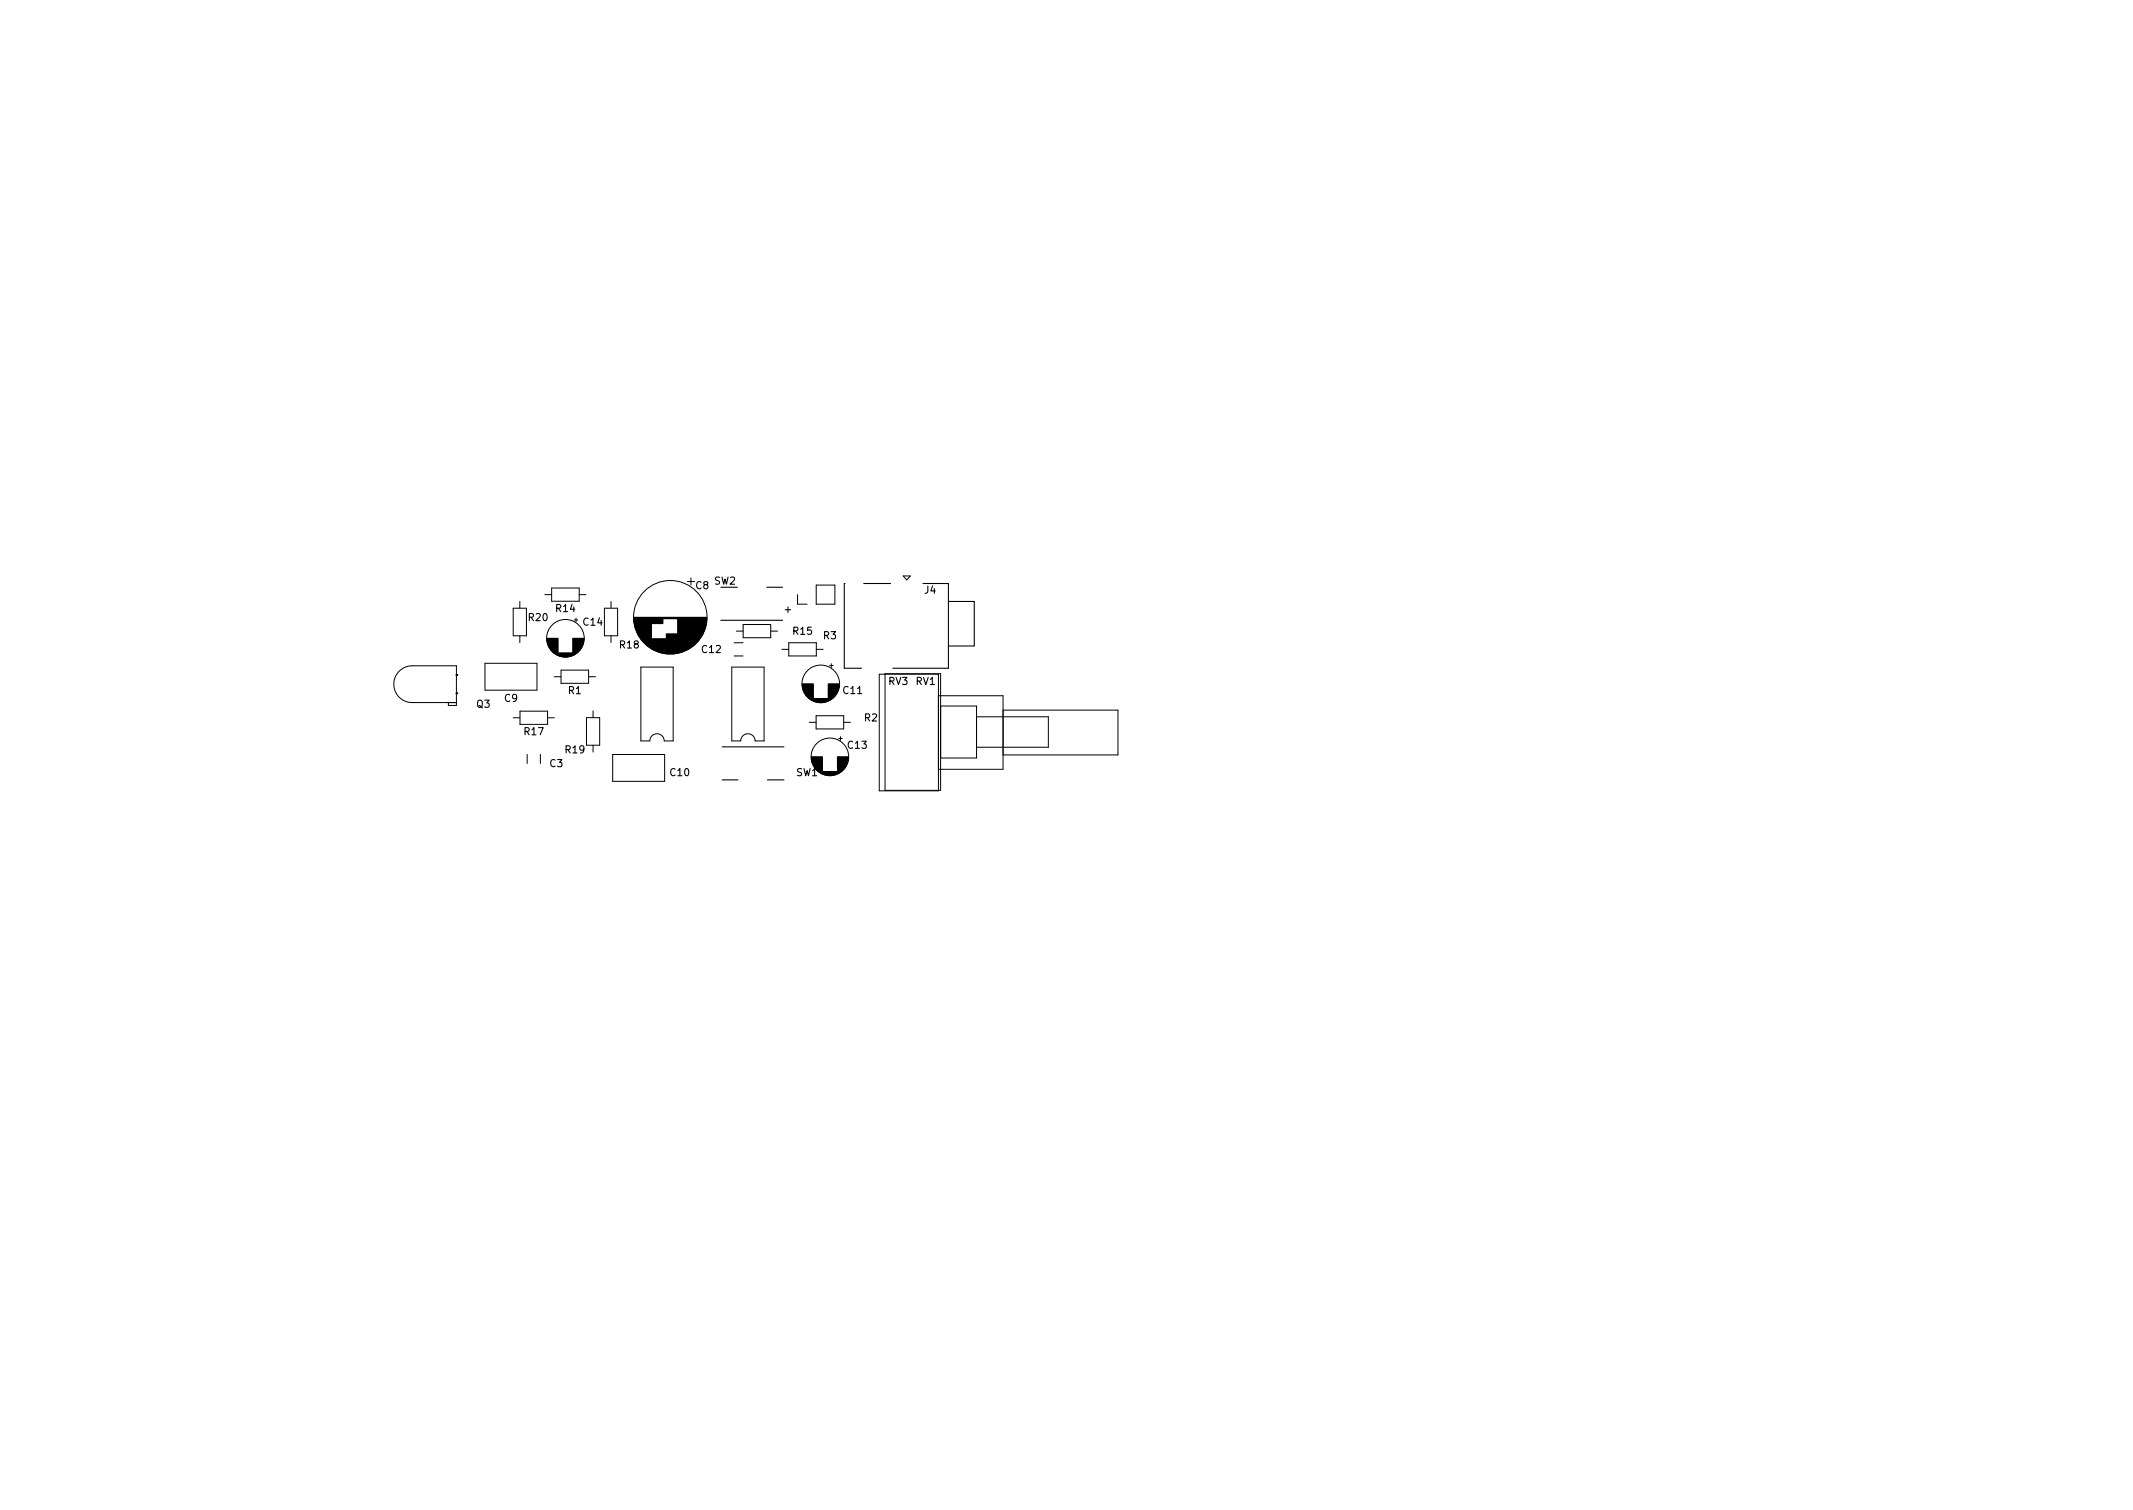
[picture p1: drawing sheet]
<svg xmlns="http://www.w3.org/2000/svg" width="297mm" height="210mm" viewBox="0 0 297 210" stroke-linecap="round" stroke-linejoin="round" font-family="sans-serif">
<defs><g id="words">
<g font-size="1.4">
<text x="96.9" y="82">C8</text>
<text x="99.5" y="81.4">SW2</text>
<text x="128.8" y="82.7">J4</text>
<text x="73.7" y="86.5">R20</text>
<text x="77.5" y="85.2">R14</text>
<text x="81.3" y="87.1">C14</text>
<text x="109.3" y="85.3">+</text>
<text x="110.5" y="88.4">R15</text>
<text x="114.7" y="89">R3</text>
<text x="86.4" y="90.3">R18</text>
<text x="97.8" y="90.9">C12</text>
<text x="123.7" y="95.4">RV3</text>
<text x="127.6" y="95.4">RV1</text>
<text x="66.4" y="98.5">Q3</text>
<text x="70.3" y="97.7">C9</text>
<text x="79.2" y="96.6">R1</text>
<text x="117.5" y="96.6">C11</text>
<text x="120.4" y="100.4">R2</text>
<text x="73.1" y="102.4">R17</text>
<text x="76.6" y="106.8">C3</text>
<text x="78.8" y="104.9">R19</text>
<text x="118.1" y="104.3">C13</text>
<text x="93.4" y="108.1">C10</text>
<text x="110.9" y="108.1">SW1</text>
</g>
</g></defs>
<g fill="none" stroke="#000" stroke-width=".14">
<path d="M62.4 97.8v.4h1.2v-5.5h-6.2a2.56 2.56 0 0 0-2.6 2.6 2.56 2.56 0 0 0 2.6 2.5h6.2M63.6 96.5h.1M63.6 94h.1M67.5 92.4h7.3v3.7h-7.3zM71.5 99.9h.9M71.5 84.7h1.8v3.8h-1.8zM72.4 83.7v1M72.4 88.5v1M72.4 99h3.9v1.9h-3.9zM75.9 82.8h.9M76.2 88.9h1.5M76.2 89h1.5"/>
<path d="M76.2 89.1h1.5M76.2 89.2h1.5M76.2 89.3h1.5M76.2 89.4h1.5M76.2 89.5h1.5M76.2 89.6h1.5M76.3 99.9h.9M76.3 89.6h1.4M76.3 89.7h1.4M76.3 89.8h1.4M76.4 89.9h1.3M76.4 90h1.3"/>
<path d="M76.4 90.1h1.3M76.5 90.1h1.2M76.5 90.2h1.2M76.6 90.3h1.1M76.6 90.4h1.1M76.7 90.4h1M76.7 90.5h1M76.8 90.6h.9M76.8 81.9h3.9v1.8h-3.9zM76.9 90.7h.8M77 90.8h.7M77.1 90.9h.6"/>
<path d="M77.1 90.9h3.2M77.2 94.2h.9M77.2 91h3.1M77.2 91h3M77.3 91h2.9M77.4 91.1h2.7M77.5 91.2h2.5M77.6 91.2h2.3M77.6 91.2h2.2M77.7 91.3h2.1M77.8 91.3h1.9M77.9 91.4h1.6"/>
<path d="M78.1 91.4h1.3M78.1 93.3h3.9v1.8h-3.9zM78.2 91.4h1.1M78.5 91.5h.5M79.8 89.5h1.4M79.8 90.2h1.2M79.8 90.2h1.1M79.8 89.1h1.5M79.8 90.5h1M79.8 89.2h1.5M79.8 89.5h1.5M79.8 89.8h1.4"/>
<path d="M79.8 89.6h1.4M79.8 89.9h1.3M79.8 89.7h1.4M79.8 90.8h.6M79.8 89.8h1.3M79.8 90.1h1.2M79.8 89.3h1.5M79.8 90.4h1.1M79.8 89.4h1.5M79.8 88.9h1.5M79.8 90h1.3M79.8 90.4h1"/>
<path d="M79.8 90.9h.6M79.8 90.8h.7M79.8 90.7h.8M79.8 90.6h.9M79.8 90.3h1.1M79.8 89h1.5M79.8 90.6h.8M79.8 90.5h.9M79.8 90h1.2M80 86.3h.5M80.2 86.1v.5M80.7 82.8h.9"/>
<path d="M81.7 99.9h1.8v3.9h-1.8zM82 94.2h.9M82.6 99v.9M84.2 84.7h1.8v3.8h-1.8zM85.1 83.7v1M85.1 88.5v1M88.3 86h10.1M88.3 86.1h10.1M88.3 86.2h10.1M88.3 86.2h4M88.3 86.3h4M88.3 86.4h4"/>
<path d="M88.3 86.5h4M88.3 86.6h4M88.3 86.7h4M88.3 86.8h4M88.3 86.9h2.4M88.4 86.9h2.3M88.4 87h2.3M88.4 87.1h2.3M88.4 87.2h2.3M88.4 87.3h2.3M88.5 87.4h2.2M88.5 87.5h2.2"/>
<path d="M88.5 87.6h2.2M88.6 87.7h2.1M88.6 87.8h2.1M88.6 87.9h2.1M88.7 87.9h2M88.7 88h2M88.7 88.1h2M88.8 88.2h1.9M88.8 88.3h1.9M88.9 88.4h1.8M88.9 88.5h1.8M89 88.5h1.7"/>
<path d="M89 88.6h1.7M89 88.7h1.7M89.1 88.7h1.6M89.1 88.8h1.6M89.2 88.8h1.5M89.2 88.9h1.5M89.2 89h8.3M89.2 92.9h4.5v10.3h-1.2a1 1 0 0 0-1-1 1 1 0 0 0-1 1h-1.3zM89.3 89h8.1M89.3 89.1h8.1M89.4 89.1h7.9M89.4 89.2h7.9"/>
<path d="M89.5 89.2h7.7M89.5 89.3h7.7M89.6 89.4h7.5M89.7 89.5h7.3M89.7 89.6h7.2M89.8 89.6h7.1M89.9 89.7h6.9M90 89.8h6.7M90 89.8h6.6M90.1 89.9h6.5M90.2 90h6.3M90.3 90h6.1"/>
<path d="M90.3 90.1h6M90.4 90.1h5.9M90.5 90.2h5.7M90.6 90.2h5.5M90.6 90.3h5.5M90.7 90.3h5.3M90.8 90.4h5.1M90.9 90.4h4.9M91 90.5h4.7M91.1 90.5h4.5M91.1 90.6h4.5M91.2 90.6h4.3"/>
<path d="M91.3 90.6h4.1M91.4 90.7h3.9M91.5 90.7h3.7M91.6 90.8h3.5M91.7 90.8h3.3M91.8 90.8h3.1M92 90.9h2.7M92.1 90.9h2.5M92.3 91h2.1M92.5 91h1.7M92.7 91h1.2M92.8 88.9h4.7"/>
<path d="M92.8 88.8h4.8M92.8 88.6h4.9M92.8 88.7h4.8M92.8 88.3h5.1M92.8 88.4h5M92.8 88.3h5M92.8 88.5h4.9M92.8 88.8h4.7M92.8 88.5h5M94.4 86.4h4M94.4 87h3.9M94.4 86.5h4"/>
<path d="M94.4 86.8h4M94.4 87.8h3.7M94.4 87.2h3.9M94.4 87.6h3.8M94.4 87.4h3.8M94.4 86.6h4M94.4 88h3.6M94.4 86.2h4M94.4 88.1h3.6M94.4 87.5h3.8M94.4 88.2h3.5M94.4 87.9h3.6"/>
<path d="M94.4 88.1h3.5M94.4 86.3h4M94.4 87.3h3.9M94.4 87.1h3.9M94.4 86.7h4M94.4 86.9h3.9M94.4 87.7h3.7M94.4 86.8h3.9M94.4 87.6h3.7M94.4 87.9h3.7M94.4 87.3h3.8M95.7 81h1"/>
<path d="M96.2 80.5v1M101.9 92.9h4.5v10.3h-1.2a1 1 0 0 0-1-1 1 1 0 0 0-1 1h-1.3zM102.2 91.3h1.3M102.2 89.5h1.3M102.5 87.9h1M103.5 87h3.8v1.8h-3.8zM107.3 87.9h1M108.9 90.4h.9M109.8 89.5h3.9v1.8h-3.9zM111.1 82.8v1.3h1.3M111.7 95.3h1.6M111.7 95.2h1.6"/>
<path d="M111.7 95.4h1.6M111.7 95.5h1.6M111.7 95.6h1.6M111.8 95.6h1.5M111.8 95.7h1.5M111.8 95.8h1.5M111.8 95.9h1.5M111.8 96h1.5M111.9 96.1h1.4M111.9 96.2h1.4M111.9 96.3h1.4M112 96.3h1.3"/>
<path d="M112 96.4h1.3M112 96.5h1.3M112.1 96.5h1.2M112.1 96.6h1.2M112.2 96.7h1.1M112.2 96.8h1.1M112.3 96.8h1M112.3 96.9h1M112.4 96.9h.9M112.4 97h.9M112.5 97.1h.8M112.6 97.1h.7"/>
<path d="M112.6 97.2h.7M112.7 97.3h3.2M112.8 97.3h3M112.9 97.4h2.8M113 97.5h2.6M113.1 97.5h2.4M113.2 97.6h2.2M113.3 97.6h2M113.4 97.7h1.8M113.5 97.7h1.6M113.6 97.7h1.4M113.7 99.7h3.8v1.8h-3.8z"/>
<path d="M113.7 81.5h2.6v2.6h-2.6zM113.7 90.4h.9M113.8 97.8h1M114 97.8h.6M115.3 95.6h1.5M115.3 97h.9M115.3 95.5h1.6M115.3 96.3h1.4M115.3 97.1h.8M115.3 96.6h1.2M115.3 95.8h1.5M115.3 96.2h1.4"/>
<path d="M115.3 95.3h1.6M115.3 97.2h.7M115.3 97.1h.7M115.3 96h1.5M115.3 96.9h.9M115.3 96.5h1.3M115.3 95.7h1.5M115.3 96.4h1.3M115.3 96.9h1M115.3 96.1h1.4M115.3 95.9h1.5M115.3 96.7h1.1"/>
<path d="M115.3 95.4h1.6M115.3 96.5h1.2M115.3 95.6h1.6M115.3 95.2h1.6M115.3 96.3h1.3M115.3 96.8h1M115.3 96.8h1.1M115.5 92.7h.5M115.8 92.4v.5M122.4 93.9h8.3v16.2h-8.3zM123.2 93.8h7.8v16.2h-7.8zM125.8 80.2h1l-.5 .5z"/>
<path d="M130.7 96.9h9v10.2h-9M131 98.3h5v7.2h-5M136 99.8h10v4.2h-10M139.7 98.9h16v6.2h-16M73.4 105v1.3M75.3 105v1.3M82.6 103.8v.9M85.3 105.1h7.3v3.7h-7.3zM112.7 100.6h1M113 105.4h1.5M113 105.5h1.5M113 105.6h1.5"/>
<path d="M113 105.7h1.5M113 105.8h1.5M113 105.9h1.5M113.1 105.9h1.4M113.1 106h1.4M113.1 106.1h1.4M113.1 106.2h1.4M113.1 106.3h1.4M113.2 106.3h1.3M113.2 106.4h1.3M113.2 106.5h1.3M113.3 106.5h1.2"/>
<path d="M113.3 106.6h1.2M113.3 106.7h1.2M113.4 106.7h1.1M113.4 106.8h1.1M113.4 106.9h1.1M113.5 106.9h1M113.5 107h1M113.6 107h.9M113.6 107.1h.9M113.7 107.1h.8M113.7 107.2h.8M113.8 107.3h.7"/>
<path d="M113.9 107.3h.6M113.9 107.4h.6M114 107.4h3.2M114 107.5h3.1M114.1 107.5h3M114.1 107.5h2.9M114.2 107.6h2.8M114.3 107.6h2.6M114.3 107.7h2.5M114.4 107.7h2.3M114.5 107.7h2.2M114.6 107.8h2"/>
<path d="M114.7 107.8h1.8M114.8 107.9h1.6M114.9 107.9h1.3M115.1 107.9h1M115.3 108h.6M116.6 106.7h1.2M116.6 107.3h.8M116.6 106.5h1.3M116.6 106.2h1.4M116.6 107.1h.9M116.6 106.3h1.4M116.6 106h1.5"/>
<path d="M116.6 105.8h1.5M116.6 106.4h1.4M116.6 105.4h1.5M116.6 107h1M116.6 106.9h1.1M116.6 105.7h1.5M116.6 107.4h.6M116.6 105.5h1.5M116.6 106.8h1.1M116.6 105.9h1.5M116.6 105.6h1.5M116.6 106.1h1.4"/>
<path d="M116.6 106.4h1.3M116.6 106.1h1.5M116.6 106.6h1.2M116.6 106.9h1M116.6 107.3h.7M116.6 107.2h.8M116.6 106.6h1.3M116.8 102.8h.5M117 102.6v.5M117.5 100.6h.9"/>
<circle cx="78.7" cy="88.9" r="2.62"/>
<circle cx="93.3" cy="86" r="5.1"/>
<circle cx="114.3" cy="95.2" r="2.62"/>
<circle cx="115.6" cy="105.4" r="2.62"/>
</g>
<path d="M100.4 86.4h8.6M100.4 81.8h2.3M106.8 81.8h2.2M117.7 81.2h-.1v11.8h2.4M120.3 81.2h3.7M128.5 81.2h3.6v11.8h-7.8M132.1 83.7h3.6v6.2h-3.6M100.6 104h8.6M100.6 108.6h2.2M106.9 108.6h2.3" fill="none" stroke="#000" stroke-width=".15"/>
<g fill="#000" stroke="#000" stroke-width=".14">
<circle cx="63.6" cy="96.5" r=".06"/>
<circle cx="63.6" cy="94" r=".06"/>
<circle cx="63.7" cy="96.5" r=".06"/>
<circle cx="63.7" cy="94" r=".06"/>
</g>
<use href="#words"/>
</svg>
